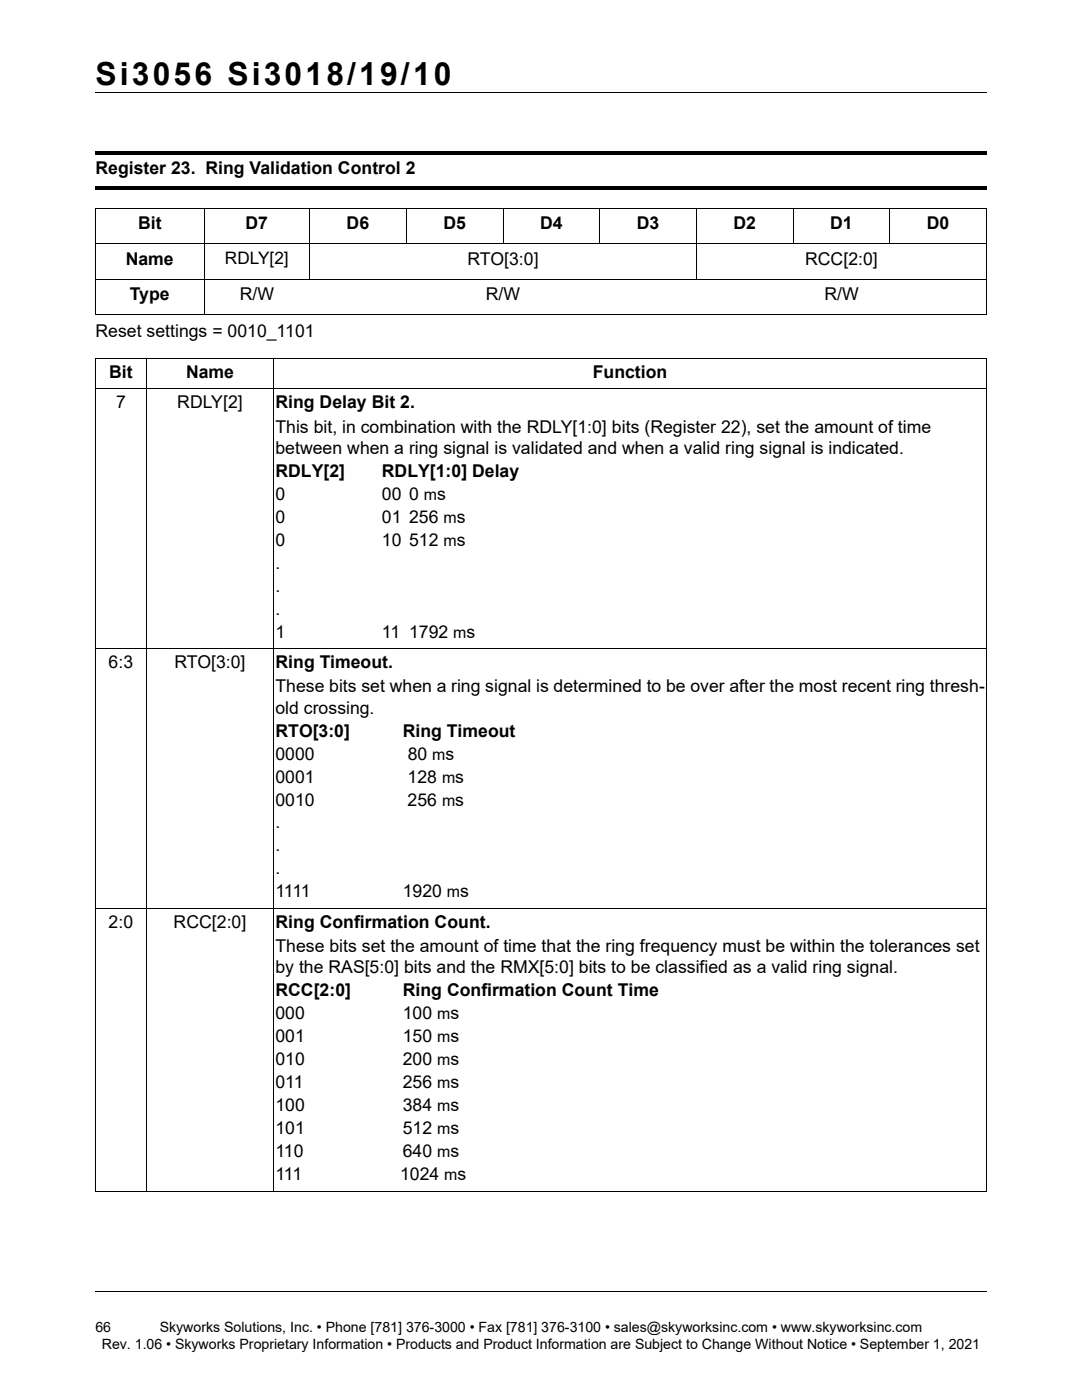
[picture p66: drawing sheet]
<svg xmlns="http://www.w3.org/2000/svg" width="216mm" height="279mm" viewBox="0 0 216 279" stroke-linecap="round" stroke-linejoin="round" font-family="sans-serif">
<defs><g id="words">
<text font-size="6.3" x="19" y="16.9">Si3056 Si3018/19/10</text>
<g font-size="3.5">
<text x="19" y="34.8">Register 23. Ring Validation Control 2</text>
<text x="27.5" y="45.7">Bit</text>
<text x="49" y="45.7">D7</text>
<text x="69.2" y="45.7">D6</text>
<text x="88.5" y="45.7">D5</text>
<text x="107.8" y="45.7">D4</text>
<text x="127.1" y="45.7">D3</text>
<text x="146.4" y="45.7">D2</text>
<text x="165.6" y="45.7">D1</text>
<text x="184.9" y="45.7">D0</text>
<text x="25.1" y="52.8">Name</text>
<text x="93.3" y="52.8">RTO[3:0]</text>
<text x="160.7" y="52.8">RCC[2:0]</text>
<text x="25.9" y="59.9">Type</text>
<text x="47.8" y="59.9">R/W</text>
<text x="97" y="59.9">R/W</text>
<text x="164.5" y="59.9">R/W</text>
<text x="19" y="67.3">Reset settings = 0010_1101</text>
<text x="21.8" y="75.4">Bit</text>
<text x="37.1" y="75.4">Name</text>
<text x="118.3" y="75.4">Function</text>
<text x="23.2" y="81.4">7</text>
<text x="35.4" y="81.4">RDLY[2]</text>
<text x="55" y="81.4">Ring Delay Bit 2.</text>
<text x="55" y="86.3">This bit, in combination with the RDLY[1:0] bits (Register 22), set the amount of time</text>
<text x="55" y="90.6">between when a ring signal is validated and when a valid ring signal is indicated.</text>
<text x="55" y="95.1">RDLY[2]</text>
<text x="76.2" y="95.1">RDLY[1:0] Delay</text>
<text x="55" y="99.7">0</text>
<text x="76.2" y="99.7">00 0 ms</text>
<text x="55" y="104.3">0</text>
<text x="76.2" y="104.3">01 256 ms</text>
<text x="55" y="108.9">0</text>
<text x="55" y="113.5">.</text>
<text x="76.2" y="108.9">10 512 ms</text>
<text x="55" y="118.1">.</text>
<text x="55" y="122.7">.</text>
<text x="55" y="127.2">1</text>
<text x="76.2" y="127.2">11 1792 ms</text>
<text x="21.7" y="133.2">6:3</text>
<text x="34.8" y="133.2">RTO[3:0]</text>
<text x="55" y="133.2">Ring Timeout.</text>
<text x="55" y="138.2">These bits set when a ring signal is determined to be over after the most recent ring thresh-</text>
<text x="55" y="142.4">old crossing.</text>
<text x="55" y="147">RTO[3:0]</text>
<text x="80.4" y="147">Ring Timeout</text>
<text x="55" y="151.6">0000</text>
<text x="81.3" y="151.6">80 ms</text>
<text x="55" y="156.2">0001</text>
<text x="55" y="160.8">0010</text>
<text x="81.3" y="156.2">128 ms</text>
<text x="81.3" y="160.8">256 ms</text>
<text x="55" y="165.3">.</text>
<text x="55" y="169.9">.</text>
<text x="55" y="174.5">.</text>
<text x="55" y="179.1">1111</text>
<text x="80.4" y="179.1">1920 ms</text>
<text x="21.7" y="185.1">2:0</text>
<text x="34.6" y="185.1">RCC[2:0]</text>
<text x="55" y="185.1">Ring Confirmation Count.</text>
<text x="55" y="190">These bits set the amount of time that the ring frequency must be within the tolerances set</text>
<text x="55" y="194.3">by the RAS[5:0] bits and the RMX[5:0] bits to be classified as a valid ring signal.</text>
<text x="55" y="198.9">RCC[2:0]</text>
<text x="55" y="203.4">000</text>
<text x="80.4" y="203.4">100 ms</text>
<text x="80.4" y="198.9">Ring Confirmation Count Time</text>
<text x="55" y="208">001</text>
<text x="80.4" y="208">150 ms</text>
<text x="55" y="212.6">010</text>
<text x="80.4" y="212.6">200 ms</text>
<text x="55" y="217.2">011</text>
<text x="55" y="221.8">100</text>
<text x="80.4" y="217.2">256 ms</text>
<text x="80.4" y="221.8">384 ms</text>
<text x="55" y="226.4">101</text>
<text x="80.4" y="226.4">512 ms</text>
<text x="55" y="231">110</text>
<text x="80.4" y="231">640 ms</text>
<text x="55" y="235.5">111</text>
<text x="79.8" y="235.5">1024 ms</text>
</g>
<text font-size="3.4" x="44.9" y="52.7">RDLY[2]</text>
<g font-size="2.8">
<text x="19" y="265.8">66</text>
<text x="20.3" y="269.3">Rev. 1.06 • Skyworks Proprietary Information • Products and Product Information are Subject to Change Without Notice • September 1, 2021</text>
<text x="31.9" y="265.8">Skyworks Solutions, Inc. • Phone [781] 376-3000 • Fax [781] 376-3100 • sales@skyworksinc.com • www.skyworksinc.com</text>
</g>
</g></defs>
<path d="M19 18.4h177.8M19.1 257.8h177.8" fill="none" stroke="#000" stroke-width=".2"/>
<path d="M19 28.9h177.8v3.5h-177.8z" fill="#fff"/>
<path d="M19 30.3h177.8v.7h-177.8z" fill="#000"/>
<path d="M19 35.9h177.8v3.5h-177.8z" fill="#fff"/>
<path d="M19 37.3h177.8v.7h-177.8z" fill="#000"/>
<g fill="#fff">
<path d="M19 77.6h10.2v51.9h-10.2z"/>
<path d="M29.2 77.6h25.4v51.9h-25.4z"/>
<path d="M54.6 77.6h142.3v51.9h-142.3z"/>
<path d="M19 129.5h10.2v51.8h-10.2z"/>
<path d="M29.2 129.5h25.4v51.8h-25.4z"/>
<path d="M54.6 129.5h142.3v51.8h-142.3z"/>
<path d="M19 181.3h10.2v56.5h-10.2z"/>
<path d="M29.2 181.3h25.4v56.5h-25.4z"/>
<path d="M54.6 181.3h142.3v56.5h-142.3z"/>
</g>
<g fill="none" stroke="#000" stroke-width=".2">
<path d="M19 41.6h177.9M19 48.7h177.9M19 55.7h177.9M19 41.7v21M40.7 41.6v21.3M61.8 41.6v14.2M81.1 41.6v7.1M100.4 41.6v7.1M119.7 41.6v7.1M139 41.6v14.2M158.3 41.6v7.1M177.6 41.6v7.1"/>
<path d="M196.8 41.7v21M19 62.8h177.9M19 71.6h177.9M19 77.6h177.9M19 71.7v166M29.2 71.5v166.4M54.6 71.5v166.4M196.8 71.7v166M19 129.5h177.9M19 181.3h177.9M19 237.8h177.9"/>
</g>
<use href="#words"/>
</svg>
